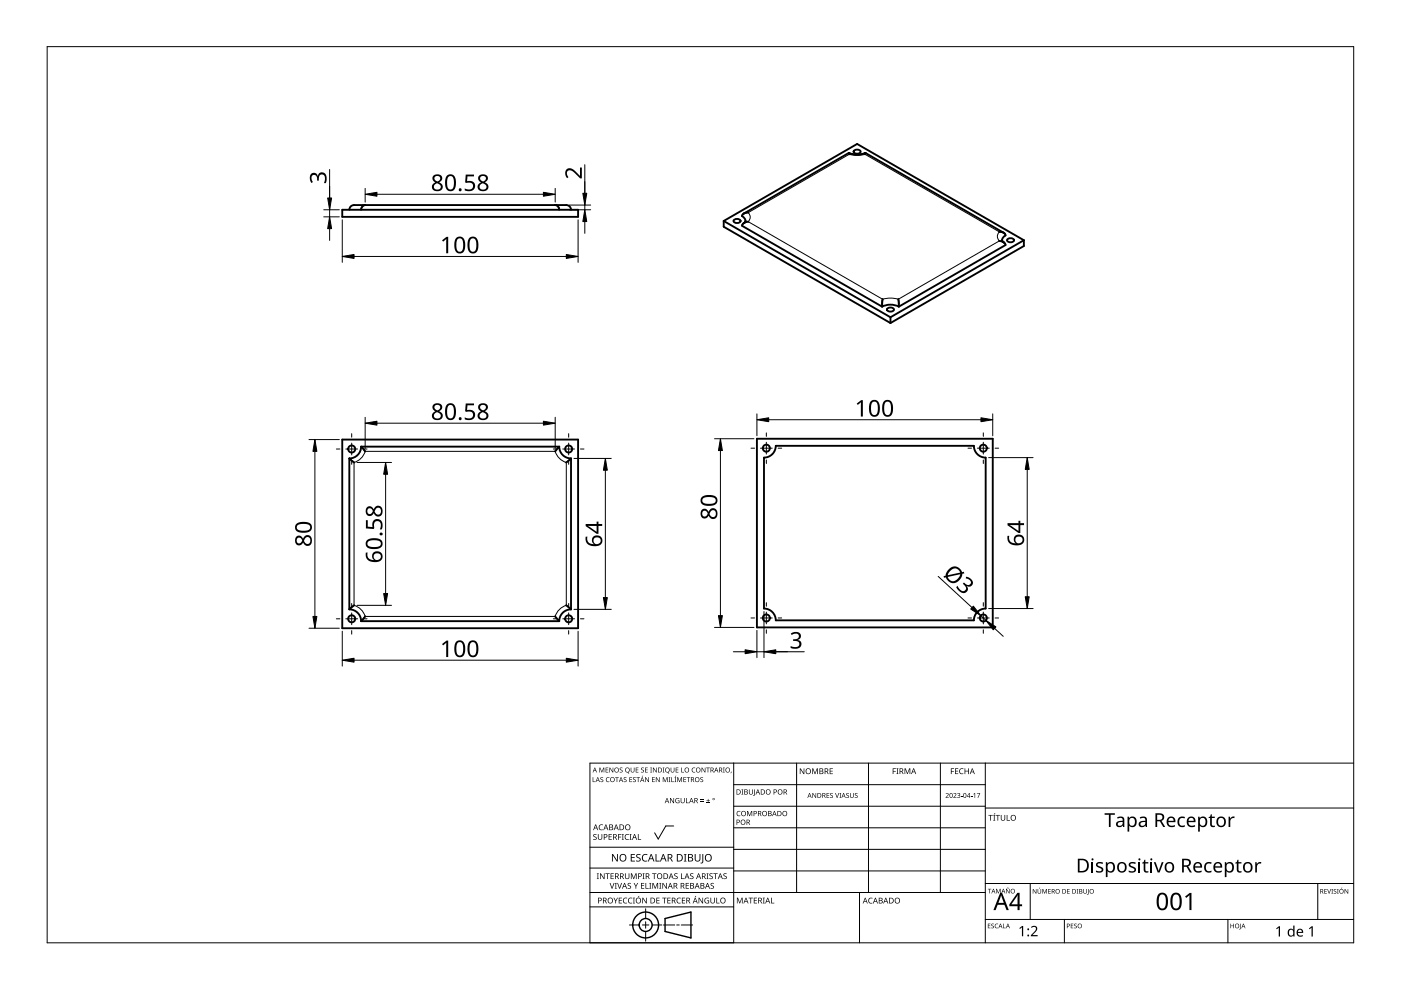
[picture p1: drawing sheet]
<svg xmlns="http://www.w3.org/2000/svg" width="297mm" height="210mm" viewBox="0 0 297 210" stroke-linecap="round" stroke-linejoin="round" font-family="sans-serif">
<g fill="none" stroke="#000" stroke-width=".4">
<path d="M180 32.4l-22.3 12.9M180 32.4l1.7 .4 1.8-.4M180 32.4h.1M180 32.4l.1 .3M180.1 32.7h.1M181 32l.7-.3a.54 .54 0 0 1 .7 .6l-.7 .3a.54 .54 0 0 1-.7-.6zM183.4 32.7h.1M183.5 32.5l-.1 .2M183.5 32.4h.1M183.5 32.4l29.3 16.9M72.6 44.5h50v1.5h-50zM74.1 44.5a1 1 0 0 1 1-1h45a1 1 0 0 1 1 1"/>
<path d="M77.4 43.5a1.01 1.01 0 0 0-.8 1M77.4 43.5h.1M117.7 43.5h.1M117.7 43.5a1.01 1.01 0 0 1 .9 1M153.4 46.9l28.3-16.4 35.4 20.4M153.4 46.9l35.4 20.4M153.4 46.9v1.2l35.4 20.4M155.6 46.7l.7-.3a.54 .54 0 0 1 .7 .6l-.7 .3a.54 .54 0 0 1-.7-.6zM157.7 45.3l-.4 .5a1.25 1.25 0 0 1 .8 1.1M157.8 47.2l-.5 .7 29.7 17.1M158.1 46.9h.1M158.1 46.9l-.3 .3"/>
<path d="M158.6 45.1h.1M158.6 45.1l-.9 .2M158.6 47l-.8 .2M158.6 47h.1M211.9 51.1h.1M211.9 51.1l.9 .3M211.9 49.2l.9 .1M211.9 49.2h.1M212.8 49.3l.4 .5a1.39 1.39 0 0 0-.7 1.2l.3 .4M212.8 51.4l.4 .6-22.6 13M213.6 50.8l.7-.3a.54 .54 0 0 1 .6 .6l-.6 .3a.54 .54 0 0 1-.7-.6zM217.1 50.9l-28.3 16.4"/>
<path d="M217.1 50.9v1.3l-28.3 16.3M187.1 63.5l-.1 1.5M187.1 63.4v.1M188.1 65.5l.7-.3a.54 .54 0 0 1 .7 .6l-.7 .3a.54 .54 0 0 1-.7-.6zM188.8 67.3v1.2M190.5 63.4v.1M190.5 63.5l.1 1.5M190.6 65a3.9 3.9 0 0 0-3.6 0M72.6 93.2h50v40h-50zM74.1 97.2l1 .9M74.1 97.2v32M75.1 98.1h.1"/>
<path d="M76.6 94.7h.1M76.6 94.7h42M76.6 94.7a2.5 2.5 0 0 1-2.5 2.5M76.6 94.7l.8 1M77.4 95.7h.1M117.7 95.7h.1M118.6 94.7l-.9 1M118.6 94.7a2.5 2.5 0 0 0 2.5 2.5M120.1 98.1h.1M121.1 97.2l-1 .9M121.1 97.2v32M160.5 93h50v40h-50z"/>
<path d="M162 97a2.5 2.5 0 0 0 2.5-2.5h42a2.5 2.5 0 0 0 2.5 2.5v32a2.5 2.5 0 0 0-2.5 2.5h-42a2.5 2.5 0 0 0-2.5-2.5zM74.1 129.2a2.5 2.5 0 0 1 2.5 2.5M75.1 128.3l-1 .9M75.1 128.3h.1M76.6 131.7h42M77.4 130.7l-.8 1M77.4 130.7h.1M117.7 130.7h.1M117.7 130.7l.9 1M119.8 131.2a.75 .75 0 0 0 1.1 .7 .75 .75 0 0 0 .2-1.2 .75 .75 0 0 0-1.2 .2l-.1 .3M120.1 128.3h.1M120.1 128.3l1 .9"/>
<path d="M121.1 129.2a2.5 2.5 0 0 0-2.5 2.5"/>
<circle cx="74.6" cy="95.2" r=".75"/>
<circle cx="120.6" cy="95.2" r=".75"/>
<circle cx="162.5" cy="95" r=".75"/>
<circle cx="208.5" cy="95" r=".75"/>
<circle cx="74.6" cy="131.2" r=".75"/>
<circle cx="162.5" cy="131" r=".75"/>
<circle cx="208.5" cy="131" r=".75"/>
</g>
<path d="M158.6 45.1l21.5-12.4a5.8 5.8 0 0 0 3.3 0l28.5 16.5a1.31 1.31 0 0 0 0 1.9l-21.4 12.3a5.8 5.8 0 0 0-3.4 0l-28.5-16.4a1.31 1.31 0 0 0 0-1.9zM75.1 98.1a3.5 3.5 0 0 0 2.3-2.4h40.3a3.5 3.5 0 0 0 2.4 2.4v30.2a3.5 3.5 0 0 0-2.4 2.4h-40.3a3.5 3.5 0 0 0-2.3-2.4z" fill="none" stroke="#000" stroke-width=".21"/>
<path d="M10 9.9h277v190h-277z" fill="none" stroke="#000" stroke-width=".21"/>
<g fill="none" stroke="#000" stroke-width=".21">
<path d="M125.1 179.6h30.5M142.8 175.1h-1.6l-1.6 2.8-.8-1.3M155.6 161.8v38.1h-30.5v-38.1h161.9M155.6 166.4h53.3M155.6 170.9h53.3M155.6 175.5h53.3M168.9 161.8v27.4M184.1 161.8v27.4M199.4 161.8v27.4M208.9 161.8v38.1M208.9 171.3h78.1M125.1 192.3h30.5"/>
<path d="M125.1 189.2h83.8M125.1 184h30.5M133.5 196.1h2M136.2 196.1h1.4M136.9 192.7v2M136.9 195.4v1.4M136.9 197.5v2M138.3 196.1h2M140.7 196.1h2.4M143.5 196.1h.5M144.4 196.1h2.4M155.6 180.1h53.3"/>
<path d="M155.6 184.7h53.3M182.2 189.2v10.7M208.9 194.9h78.1M208.9 187.3h78.1M218.4 187.3v7.6M225.7 194.9v5M260.3 194.9v5M279.4 187.3v7.6"/>
</g>
<g fill="#000">
<path d="M125.7 164.8h.1v.9h.4v.1h-.5zM125.8 177l.5-.2 .2 .1-.1 .1a.25 .25 0 0 0-.3-.1 .25 .25 0 0 0 0 .4 .4 .4 0 0 1 .4 .3 .4 .4 0 0 1-.2 .5 .4 .4 0 0 1-.5-.2 .27 .27 0 0 0 .5 .1 .27 .27 0 0 0-.1-.5l-.4-.2zM127.1 175l.4-.2 .4 .1-.1 .1a.49 .49 0 0 0-.7 .4 .49 .49 0 0 0 .7 .4 .57 .57 0 0 1-.8 0 .57 .57 0 0 1 0-.8zM127.1 162.7h.2l.3 .9 .3-.9h.2v1.1h-.1v-.9l-.5 .9-.3-.9v.9h-.1zM126.8 176.8h.1v.8a.32 .32 0 0 0 .3 .3 .32 .32 0 0 0 .3-.3v-.8h.2v.8a.47 .47 0 0 1-.5 .5 .47 .47 0 0 1-.4-.5zM127.3 164.9l.4-.1h.2v.1a.25 .25 0 0 0-.4 0 .25 .25 0 0 0-.1 .3 .25 .25 0 0 0 .4 .1 .32 .32 0 0 1 0 .5 .32 .32 0 0 1-.5-.1 .25 .25 0 0 0 .3 .1 .25 .25 0 0 0 .1-.4l-.4-.2zM128.6 164.9l.4-.1h.2v.1a.41 .41 0 0 0-.6 .4 .41 .41 0 0 0 .6 .4 .49 .49 0 0 1-.7-.1 .49 .49 0 0 1 .1-.7zM128.4 162.7h.6v.2h-.5v.3h.5v.1h-.5v.4h.5v.1h-.6zM129 176.8h.7v.2h-.5v.4h.5v.1h-.5v.4h.5v.2h-.7zM129.2 162.7h.2l.5 .9v-.9h.1v1.1h-.1l-.6-.9v.9h-.1zM130.4 164.8h.8v.1h-.3v.9h-.2v-.9h-.3zM131 176.8h.7v.2h-.5v.4h.5v.1h-.5v.6h-.2z"/>
<path d="M131.4 162.8l.4-.1 .2 .1v.1a.25 .25 0 0 0-.4-.1 .25 .25 0 0 0-.1 .4 .25 .25 0 0 0 .4 .1 .32 .32 0 0 1 0 .5 .32 .32 0 0 1-.5-.2 .25 .25 0 0 0 .3 .1 .25 .25 0 0 0 .1-.3l-.4-.3zM131.8 176.8h.5l-.2 .2v.9l.2 .2h-.5l.2-.2v-.9zM132.3 164.9l.3-.1h.2v.1a.25 .25 0 0 0-.3 0 .25 .25 0 0 0-.1 .3 .25 .25 0 0 0 .3 .1 .32 .32 0 0 1 0 .5 .32 .32 0 0 1-.5-.1 .25 .25 0 0 0 .4 .1 .25 .25 0 0 0 0-.4l-.3-.2zM132.6 177l.4-.2 .4 .1-.1 .1a.49 .49 0 0 0-.7 .5 .49 .49 0 0 0 .7 .4 .57 .57 0 0 1-.8 0 .57 .57 0 0 1 .1-.8zM133.5 176.8h.4l-.1 .2v.9l.1 .2h-.4l.1-.2v-.9zM133.4 164.8h.6v.1h-.4v.3h.4v.1h-.4v.4h.4v.1h-.6zM133.7 162.7h.2v.7a.27 .27 0 0 0 .2 .3 .27 .27 0 0 0 .3-.3v-.7h.1v.7a.4 .4 0 0 1-.4 .4 .4 .4 0 0 1-.4-.4zM134.2 164.9l.4-.1h.2v.1a.25 .25 0 0 0-.4 0 .25 .25 0 0 0 0 .3 .25 .25 0 0 0 .3 .1 .32 .32 0 0 1 0 .5 .32 .32 0 0 1-.5-.1 .25 .25 0 0 0 .3 .1 .25 .25 0 0 0 .1-.4l-.4-.2zM135.2 176.8h.2v1.1h.5v.2h-.7zM134.8 162.7h.6v.2h-.5v.3h.4v.1h-.4v.4h.5v.1h-.6zM134.9 164.8h.8v.1h-.3v.9h-.2v-.9h-.3zM136.2 164.5h.2l-.3 .2z"/>
<path d="M136 162.8l.3-.1 .2 .1v.1a.25 .25 0 0 0-.4-.1 .25 .25 0 0 0 0 .4 .25 .25 0 0 0 .3 .1 .32 .32 0 0 1 0 .5 .32 .32 0 0 1-.5-.2 .25 .25 0 0 0 .4 .1 .25 .25 0 0 0 0-.3l-.4-.3zM136.8 162.7h.5v.2h-.4v.3h.4v.1h-.4v.4h.4v.1h-.5zM136.8 164.8h.1l.6 .8v-.8h.1v1h-.2l-.5-.8v.8h-.1zM137.9 162.7h.3l-.1 .1v.9l.1 .1h-.3l.1-.1v-.9zM138.2 164.8h.6v.1h-.4v.3h.4v.1h-.4v.4h.4v.1h-.6zM138.4 162.7h.2l.5 .9v-.9h.1v1.1h-.1l-.6-.9 .1 .9h-.2zM139.1 164.8h.1l.6 .8-.1-.8h.2v1h-.2l-.5-.8v.8h-.1zM140.5 162.7h.4l-.1 .1v.9l.1 .1h-.4l.1-.1v-.9zM140.5 164.8h.2l.3 .8 .4-.8h.2v1h-.2v-.9l-.4 .9-.4-.9v.9h-.1zM141.8 164.8h.3l-.1 .1v.8l.1 .1h-.3l.1-.1v-.8zM142.3 164.8h.2v.9h.4v.1h-.6zM142.1 169.2h.1l.6 .9v-.9h.1v1.1h-.1l-.6-.9v.9h-.1z"/>
<path d="M142.2 162.7h.1v.7a.27 .27 0 0 0 .3 .3 .27 .27 0 0 0 .3-.3v-.7h.1v.7a.4 .4 0 0 1-.4 .4 .4 .4 0 0 1-.4-.4zM143.2 164.5h.2l-.3 .2zM143 164.8h.4l-.1 .1v.8l.1 .1h-.4l.1-.1v-.8zM143.3 169.3l.5-.1 .3 .1-.1 .1a.45 .45 0 0 0-.7 .3 .45 .45 0 0 0 .6 .5v-.4h-.2v-.1h.4v.6a.6 .6 0 0 1-.8-.2 .6 .6 0 0 1 0-.8zM143.3 162.7h.5v.2h-.4v.3h.4v.1h-.4v.4h.4v.1h-.5zM143.6 164.8h.2l.3 .8 .3-.8h.2v1h-.1v-.9l-.5 .9-.3-.9v.9h-.1zM144.4 162.7h.2v1h.4v.1h-.6zM144.3 169.2h.2v.7a.28 .28 0 0 0 .2 .3 .28 .28 0 0 0 .3-.3v-.7h.2v.7a.42 .42 0 0 1-.5 .4 .42 .42 0 0 1-.4-.4zM145.4 169.2h.2v1h.5v.1h-.7zM144.9 164.8h.6v.1h-.5v.3h.4v.1h-.4v.4h.5v.1h-.6zM145.6 164.8h.7v.1h-.3v.9h-.1v-.9h-.3zM146.8 162.9l.3-.2 .3 .1v.1a.41 .41 0 0 0-.6 .4 .41 .41 0 0 0 .6 .3 .49 .49 0 0 1-.7 0 .49 .49 0 0 1 .1-.7z"/>
<path d="M148.5 169.9h.7v.1h-.7zM148.5 169.5h.7v.2h-.7zM148.5 164.9l.4-.1h.2l-.1 .1a.25 .25 0 0 0-.3 0 .25 .25 0 0 0-.1 .3 .25 .25 0 0 0 .4 .1 .32 .32 0 0 1-.1 .5 .32 .32 0 0 1-.4-.1 .25 .25 0 0 0 .3 .1 .25 .25 0 0 0 .1-.4l-.4-.2zM148.7 162.7h.2l.5 .9v-.9h.2v1.1h-.2l-.5-.9v.9h-.2zM149.8 170.2h.7v.1h-.7zM149.7 162.7h.8v.2h-.3v.9h-.2v-.9h-.3zM150.1 169.4l.1 .3h.3l-.3 .1v.3l-.1-.3h-.3l.3-.1zM153.3 162.7h.4l-.2 .1v.9l.2 .1h-.4l.1-.1v-.9zM155 163.6h.1l-.2 .4zM156.3 172.1l.4-.2 .3 .1-.1 .1a.44 .44 0 0 0-.6 .4 .44 .44 0 0 0 .7 .4 .52 .52 0 0 1-.8-.1 .52 .52 0 0 1 .1-.7zM157.2 167.4h.4l-.1 .1v.9l.1 .1h-.4l.1-.1v-.9zM158.4 171.9h.2l.3 .9 .4-.9h.2v1.1h-.2l.1-.9-.5 .9-.4-.9v.9h-.1z"/>
<path d="M158.8 167.4h.1v.7a.28 .28 0 0 0 .3 .3 .28 .28 0 0 0 .3-.3v-.7h.1v.7a.42 .42 0 0 1-.4 .4 .42 .42 0 0 1-.4-.4zM159.9 167.4h.1v1.1l-.3 .3-.1-.2 .3-.1zM169.6 162.9h.2l.6 1v-1h.1v1.2h-.1l-.7-1v1h-.1zM172.2 162.9h.2l.4 1 .4-1h.2v1.2h-.1v-1l-.4 1h-.2l-.4-1v1h-.1zM172.2 168.1h.2l.5 .9v-.9h.1v1.1h-.1l-.6-.9 .1 .9h-.2zM175.2 168.1h.6v.2h-.4v.3h.4v.1h-.4v.4h.4v.1h-.6zM175.9 162.9h.7v.1h-.5v.4h.4v.2h-.4v.4h.5v.1h-.7zM176 168.2l.4-.1 .2 .1v.1a.25 .25 0 0 0-.4-.1 .25 .25 0 0 0-.1 .4 .25 .25 0 0 0 .4 .1 .32 .32 0 0 1 0 .5 .32 .32 0 0 1-.5-.2 .25 .25 0 0 0 .3 .1 .25 .25 0 0 0 .1-.3l-.4-.3zM177.1 168.1h.1l.3 .9 .3-.9h.1l-.3 1.1h-.2zM178 168.1h.3l-.1 .1 .1 1h-.3l.1-.1zM179.5 168.2l.3-.1 .2 .1v.1a.25 .25 0 0 0-.4-.1 .25 .25 0 0 0 0 .4 .25 .25 0 0 0 .3 .1 .32 .32 0 0 1 0 .5 .32 .32 0 0 1-.5-.2 .25 .25 0 0 0 .3 .1 .25 .25 0 0 0 .1-.3l-.4-.3zM180.2 168.1h.2v.7a.26 .26 0 0 0 .2 .3 .26 .26 0 0 0 .3-.3v-.7h.1v.7a.39 .39 0 0 1-.4 .4 .39 .39 0 0 1-.4-.4z"/>
<path d="M181.3 168.2l.3-.1 .2 .1v.1a.25 .25 0 0 0-.3-.1 .25 .25 0 0 0-.1 .4 .25 .25 0 0 0 .3 .1 .32 .32 0 0 1 0 .5 .32 .32 0 0 1-.5-.2 .25 .25 0 0 0 .4 .1 .25 .25 0 0 0 0-.3l-.3-.3zM189.3 162.9h.6v.1h-.5v.5h.5v.1h-.5v.5h-.1zM190.1 162.9h.4l-.1 .1v1l.1 .1h-.4l.1-.1v-1zM191.8 162.9h.2l.4 1 .4-1h.2v1.2h-.2l.1-1-.5 1h-.1l-.4-1.1v1.1h-.1zM200.5 168.3a.37 .37 0 0 1 .6 0 .37 .37 0 0 1-.2 .5l-.3 .3h.6v.1h-.7l.3-.4a.27 .27 0 0 0 .2-.4 .27 .27 0 0 0-.4-.1zM201.6 162.9h.7v.1h-.5v.5h.4v.1h-.4v.5h-.2zM202.1 168.3a.37 .37 0 0 1 .6 0 .37 .37 0 0 1-.2 .5l-.2 .3h.5v.1h-.7l.3-.4a.27 .27 0 0 0 .3-.4 .27 .27 0 0 0-.5-.1zM202.5 162.9h.7v.1h-.6v.4h.5v.2h-.5v.4h.6v.1h-.7zM202.9 168.2a.32 .32 0 0 1 .5-.1 .32 .32 0 0 1 0 .5 .33 .33 0 0 1 .1 .6 .33 .33 0 0 1-.6-.2 .26 .26 0 0 0 .4 .1 .26 .26 0 0 0 .1-.4l-.3-.1a.23 .23 0 0 0 .3-.1 .23 .23 0 0 0-.1-.3 .23 .23 0 0 0-.3 .1zM203.7 168.7h.4v.1h-.4zM203.5 163.1l.5-.2 .3 .1-.1 .1a.49 .49 0 0 0-.7 .4 .49 .49 0 0 0 .7 .5 .57 .57 0 0 1-.8-.1 .57 .57 0 0 1 .1-.8zM204.5 162.9h.2v.5h.6v-.5h.1v1.2h-.1v-.5h-.6v.5h-.2z"/>
<path d="M205.8 168.7h.4v.1h-.4zM206.4 168.4l.3-.3v1.1h-.1v-.9zM207.1 168.1h.7l-.4 1.1h-.1l.4-.9h-.6zM209.6 172.8h.9v.1h-.4v1.1h-.1v-1.1h-.4zM210.9 172.4h.1l-.3 .3zM210.6 172.8h.4l-.1 .1v1l.1 .1h-.4l.1-.1v-1zM211.1 172.8h.9v.1h-.4v1.1h-.1v-1.1h-.4zM212.2 172.8h.1v.8a.32 .32 0 0 0 .4 .3 .32 .32 0 0 0 .3-.3v-.8h.1v.8a.47 .47 0 0 1-.4 .4 .47 .47 0 0 1-.5-.4zM213.4 172.8h.2v1.1h.5v.1h-.7zM234.2 172.4h2.2v.4h-.9v2.5h-.4v-2.5h-.9zM249.9 173.4l.5-.3 .8 .1-.1 .3h-.1a.79 .79 0 0 0-1 .9 .79 .79 0 0 0 1.2 .5v.4a1.14 1.14 0 0 1-1.5-.4 1.14 1.14 0 0 1 .2-1.5zM256.7 172.7h.2v.5h.7v.2h-.7v1.3l.2 .4 .5-.1v.3a.67 .67 0 0 1-1-.6v-1.3h-.3v-.1l.3-.2z"/>
<path d="M260.5 173.2h.3v.4l.4-.4 .6-.1-.1 .4h-.5l-.3 .3-.1 1.5h-.3zM126.5 185.2h.5l-.2 .1v1l.2 .1h-.5l.2-.1v-1zM127.2 185.2h.2l.6 1v-1h.2v1.2h-.2l-.7-1 .1 1h-.2zM128.4 185.2h.9v.1h-.4v1.1h-.2v-1.1h-.3zM129.3 187.2h.1l.4 1.1 .3-1.1h.2l-.5 1.2h-.1zM129.5 185.2h.6v.1h-.5v.4h.5v.1h-.5v.4h.5v.2h-.6zM130.1 190.3h.1l.3 .6 .4-.6h.1l-.4 .8v.4h-.1v-.4zM130.3 187.2h.5l-.2 .1v1l.2 .1h-.5l.2-.1v-1zM130.9 187.2h.1l.4 1.1 .3-1.1h.2l-.5 1.2h-.1zM129.7 181.1h.3l.8 1.3v-1.3h.2v1.6h-.2l-.9-1.4v1.4h-.2zM131.2 190.3h.7v.2h-.6v.3h.5v.2h-.5v.4h.6v.1h-.7zM132.2 190.5l.5-.2 .3 .1-.1 .1a.49 .49 0 0 0-.7 .5 .49 .49 0 0 0 .7 .4 .57 .57 0 0 1-.8-.1 .57 .57 0 0 1 .1-.8z"/>
<path d="M132.5 185.2h.2v.8a.32 .32 0 0 0 .3 .3 .32 .32 0 0 0 .3-.3v-.8h.1v.8a.47 .47 0 0 1-.4 .4 .47 .47 0 0 1-.5-.5zM133.3 190.5l.4-.2 .4 .1-.1 .1a.49 .49 0 0 0-.7 .5 .49 .49 0 0 0 .7 .4 .57 .57 0 0 1-.8-.1 .57 .57 0 0 1 .1-.8zM133.1 187.3l.4-.1 .3 .1-.1 .1a.25 .25 0 0 0-.3-.1 .25 .25 0 0 0-.1 .4 .4 .4 0 0 1 .5 .3 .4 .4 0 0 1-.3 .5 .4 .4 0 0 1-.5-.3l.1 .1a.27 .27 0 0 0 .5 0 .27 .27 0 0 0-.1-.4l-.4-.2zM133.8 185.2h.2l.4 1 .3-1h.3v1.2h-.2v-1.1l-.4 1.1h-.1l-.4-1.1v1.1h-.1zM133.7 181.1h.9v.2h-.7v.4h.7v.2h-.7v.6h.7v.2h-.9zM134.2 190.3h.4l-.1 .2v.9l.1 .1h-.4l.1-.1v-.9zM134.3 187.2h.2l.3 .6 .3-.6h.2l-.4 .8v.4h-.2v-.4zM135.4 190h.2l-.4 .2zM135 181.2l.3-.1h.5l-.1 .2a.33 .33 0 0 0-.6 .1 .33 .33 0 0 0 .4 .4 .49 .49 0 0 1 .3 .7 .49 .49 0 0 1-.8 .2l-.1-.1v-.2l.2 .1a.35 .35 0 0 0 .6-.2 .35 .35 0 0 0-.5-.4l-.3-.3zM135.9 187.2h.7v.1h-.5v.4h.5v.2h-.5v.4h.5v.1h-.7zM136.2 185.2h.5l-.2 .1v1l.2 .1h-.5l.2-.1v-1zM136.3 181.3l.6-.2h.4l-.1 .2a.63 .63 0 0 0-.9 .6 .63 .63 0 0 0 .9 .5v.2a.83 .83 0 0 1-1-.3 .83 .83 0 0 1 .1-1z"/>
<path d="M136.9 187.2h.1v1.1h.5v.1h-.6zM136.2 190.3h.2l.6 1v-1h.1v1.2h-.1l-.7-1v1h-.1zM137.6 187.2h.5l-.2 .1v1l.2 .1h-.5l.2-.1v-1zM138.3 185.2h.9v.1h-.4v1.1h-.2v-1.1h-.3zM138.3 187.2h.2l.4 1 .4-1h.2v1.2h-.1v-1l-.4 1h-.1l-.4-1v1h-.2zM139 181.1h.2v1.4h.7v.2h-.9zM139.2 190.3h.6v.2h-.5v.3h.5v.2h-.5v.4h.5v.1h-.6zM139.8 187.2h.4l-.1 .1v1l.1 .1h-.4l.1-.1v-1zM140.4 190.3h.9v.2h-.4v1h-.1v-1h-.4zM140.4 187.2h.2l.7 1v-1h.1v1.2h-.2l-.6-1v1h-.2zM141.5 190.3h.7v.2h-.6v.3h.5v.2h-.5v.4h.6v.1h-.7zM143.1 185.2h.4h.2l-.1 .1a.25 .25 0 0 0-.4-.1 .25 .25 0 0 0 0 .4 .4 .4 0 0 1 .5 .3 .4 .4 0 0 1-.3 .5 .4 .4 0 0 1-.5-.2h.1a.31 .31 0 0 0 .4 .1 .31 .31 0 0 0 .1-.4 .31 .31 0 0 0-.4-.1l-.1-.3z"/>
<path d="M143.6 190.5l.4-.2 .4 .1-.1 .1a.49 .49 0 0 0-.7 .5 .49 .49 0 0 0 .7 .4 .57 .57 0 0 1-.8-.1 .57 .57 0 0 1 0-.8zM144.4 185.2h.1v1h.6v.2h-.7zM144.6 190.3h.7v.2h-.6v.3h.5v.2h-.5v.4h.6v.1h-.7zM145 181.1h.6l-.2 .1v1.3l.2 .2h-.6l.2-.2v-1.3zM145.4 187.2h.7v.1h-.6v.4h.5v.2h-.5v.4h.6v.1h-.7zM146.4 185.3l.4-.1h.2v.1a.25 .25 0 0 0-.4-.1 .25 .25 0 0 0 0 .4 .4 .4 0 0 1 .4 .3 .4 .4 0 0 1-.2 .5 .4 .4 0 0 1-.5-.2h.1a.27 .27 0 0 0 .4 .1 .27 .27 0 0 0-.1-.4l-.4-.3zM147.5 190h.1l-.3 .2zM147.3 181.1h.2v1a.41 .41 0 0 0 .4 .4 .41 .41 0 0 0 .4-.4v-1h.2v1a.61 .61 0 0 1-.6 .6 .61 .61 0 0 1-.6-.6zM148.9 181.1h.2l-.1 1.8a.27 .27 0 0 1-.2 .2 .27 .27 0 0 1-.3-.2l.4-.1zM148.1 190.3h.2l.6 1v-1h.2v1.2h-.2l-.7-1v1h-.1zM149.5 190.5l.6-.2 .2 .1v.1a.5 .5 0 0 0-.8 .4 .5 .5 0 0 0 .7 .5v-.4h-.3v-.1h.4v.6a.66 .66 0 0 1-.8-.1 .66 .66 0 0 1 0-.9zM149.8 185.2h.4l-.1 .1v1l.1 .1h-.4l.1-.1v-1z"/>
<path d="M150.5 185.3l.4-.1h.2v.1a.25 .25 0 0 0-.4-.1 .25 .25 0 0 0 0 .4 .4 .4 0 0 1 .4 .3 .4 .4 0 0 1-.2 .5 .4 .4 0 0 1-.5-.2h.1a.27 .27 0 0 0 .4 .1 .27 .27 0 0 0-.1-.4l-.4-.3zM150.7 187.3l.4-.1 .3 .1-.1 .1a.25 .25 0 0 0-.4-.1 .25 .25 0 0 0 0 .4 .4 .4 0 0 1 .5 .3 .4 .4 0 0 1-.3 .5 .4 .4 0 0 1-.5-.3l.1 .1a.27 .27 0 0 0 .4 0 .27 .27 0 0 0 0-.4l-.4-.2zM150.6 190.3h.2v.8a.32 .32 0 0 0 .3 .3 .32 .32 0 0 0 .3-.3v-.8h.2v.8a.47 .47 0 0 1-.5 .5 .47 .47 0 0 1-.5-.5zM151.2 185.2h1v.1h-.4v1.1h-.2v-1.1h-.4zM151.9 190.3h.1v1.1h.6v.1h-.7zM153.4 185.3l.4-.1h.3l-.1 .1a.25 .25 0 0 0-.3-.1 .25 .25 0 0 0-.1 .4 .4 .4 0 0 1 .5 .3 .4 .4 0 0 1-.3 .5 .4 .4 0 0 1-.5-.2h.1a.27 .27 0 0 0 .5 .1 .27 .27 0 0 0-.1-.4l-.4-.3zM156.2 190.3h.3l.3 1 .4-1h.3v1.2h-.2v-1l-.4 1h-.1l-.4-1v1h-.2zM158.7 190.3h.9v.2h-.3v1h-.2v-1h-.4zM159.8 190.3h.7v.2h-.5v.3h.5v.2h-.5v.4h.5v.1h-.7zM161.7 190.3h.5l-.2 .2v.9l.2 .1h-.5l.2-.1v-.9zM163.5 190.3h.1v1.1h.6v.1h-.7zM184.2 190.5l.5-.2 .3 .1v.1a.49 .49 0 0 0-.8 .5 .49 .49 0 0 0 .8 .4 .57 .57 0 0 1-.8 0 .57 .57 0 0 1 0-.8z"/>
<path d="M209.4 188.5h.8l-.3 .1v.8h-.2v-.8zM209.4 195.8h.6l-.4 .1v.3h.4l-.4 .2v.3l.4 .1h-.6zM210.2 195.9l.3-.1 .2 .2a.24 .24 0 0 0-.3-.1 .24 .24 0 0 0-.1 .3 .24 .24 0 0 0 .3 .1 .31 .31 0 0 1 0 .5 .31 .31 0 0 1-.5-.1 .23 .23 0 0 0 .4 .1 .23 .23 0 0 0 0-.4l-.3-.2zM211 196l.4-.2 .2 .1v.1a.39 .39 0 0 0-.6 .3 .39 .39 0 0 0 .6 .4 .46 .46 0 0 1-.7-.1 .46 .46 0 0 1 .1-.6zM211.2 188.5h.2l.3 .8 .3-.8h.2v.9h-.2v-.8l-.4 .8-.3-.8v.8h-.1zM212.7 195.8h.1v.9l.4 .1h-.5zM213.5 188.3l.4-.1-.1 .2h-.4zM213.3 188.5h.1l.6 .8v-.8h.1v.9h-.2l-.5-.8v.8h-.1zM216.1 196.8l.6-.5h.2v2.2h-.2v-1.9l-.4 .4zM219 188.5h.1l.5 .8v-.8h.1v1h-.1l-.5-.8v.8h-.1zM218.6 196.5a.76 .76 0 0 1 1.2 0 .76 .76 0 0 1-.3 1.2l-.6 .6h1.1v.2h-1.4v-.2l.7-.8a.52 .52 0 0 0 .3-.8 .52 .52 0 0 0-.9 0zM220.4 188.2h.1l-.2 .2z"/>
<path d="M220 188.5h.1v.6a.25 .25 0 0 0 .3 .3 .25 .25 0 0 0 .2-.3v-.6h.1v.6a.37 .37 0 0 1-.3 .4 .37 .37 0 0 1-.4-.4zM221 188.5h.2l.3 .8 .3-.8h.2v1h-.2l.1-.9-.5 .9-.3-.9v.9h-.1zM222.2 188.5h.6l-.4 .1v.3h.4l-.4 .1v.4l.4 .1h-.6zM226.2 188.5h.6l-.4 .1v.3h.4l-.4 .1v.4l.4 .1h-.6zM227 195.8h.6l-.5 .1v.3h.4l-.4 .2v.3l.5 .1h-.6zM227.8 195.9l.3-.1 .2 .2a.24 .24 0 0 0-.4-.1 .24 .24 0 0 0 0 .3 .24 .24 0 0 0 .3 .1 .31 .31 0 0 1 0 .5 .31 .31 0 0 1-.5-.1 .23 .23 0 0 0 .4 .1 .23 .23 0 0 0 0-.4l-.3-.2zM228.3 188.5h.3l-.1 .1 .1 .9h-.3l.1-.1zM229.7 188.5h.1v.6a.25 .25 0 0 0 .3 .3 .25 .25 0 0 0 .2-.3v-.6h.1v.6a.37 .37 0 0 1-.3 .4 .37 .37 0 0 1-.4-.4zM230.7 188.5h.1v1l-.3 .2v-.1l.2-.1zM232.5 183a1.29 1.29 0 0 1 1.4-.1l-.1 .3-.5-.1a.35 .35 0 0 0-.6 .1 .35 .35 0 0 0 .4 .5h.2a.66 .66 0 0 1 .6 .8 .66 .66 0 0 1-.8 .5l-.7-.1v-.3l.7 .1 .4-.2v-.3l-.6-.3a.58 .58 0 0 1-.4-.9zM239.4 183a1.29 1.29 0 0 1 1.4-.1l-.1 .3-.5-.1a.35 .35 0 0 0-.5 .1 .35 .35 0 0 0 .3 .5h.2a.66 .66 0 0 1 .7 .8 .66 .66 0 0 1-.9 .5l-.7-.1v-.3l.7 .1 .5-.2v-.3l-.7-.3a.58 .58 0 0 1-.4-.9zM242.6 182.3h.2v.5h.7v.3h-.7v1.2l.2 .4h.5v.3a.67 .67 0 0 1-1-.7v-1.2h-.3v-.2l.3-.1z"/>
<path d="M244.6 182.8h.4l.7 1.9 .6-1.9h.4l-.8 2.2h-.4zM251.3 190.1l.9-.8h.4v3.7h-.4v-3.2l-.7 .6zM255.6 183l.6-.2 .7 .1-.1 .3-.1-.1a.79 .79 0 0 0-1 .9 .79 .79 0 0 0 1.2 .6v.3a1.14 1.14 0 0 1-1.5-.3 1.14 1.14 0 0 1 .2-1.5zM260.9 195.8h.1v.4h.5v-.4h.1v1h-.1v-.4h-.5v.4h-.1zM262.9 195.8h.2v1.1l-.3 .2-.1-.2 .2-.1zM262.4 182.3h.2v.5h.6v.3h-.6v1.2l.2 .4h.4v.3a.67 .67 0 0 1-1-.7v-1.2h-.3v-.2l.3-.1zM266.1 182.8h.3l.1 .4 .4-.4h.5v.3h-.5l-.3 .3-.1 1.6h-.4zM270.6 196.8l.6-.4h.2v2.2h-.3v-1.9l-.4 .3zM277.5 196.8l.6-.4h.2v2.2h-.2v-1.9l-.4 .3zM280.8 188.5h.5l-.4 .1v.3h.4l-.4 .1v.4l.4 .1h-.5zM281.4 188.5h.1l.3 .8 .3-.8h.1l-.3 1h-.2zM282.3 188.5h.3l-.1 .1 .1 .9h-.3l.1-.1z"/>
<path d="M282.8 188.6l.3-.1 .2 .1a.24 .24 0 0 0-.3 0 .24 .24 0 0 0-.1 .3 .24 .24 0 0 0 .3 .1 .31 .31 0 0 1 0 .5 .31 .31 0 0 1-.5-.2 .23 .23 0 0 0 .4 .1 .23 .23 0 0 0 0-.3l-.3-.2zM283.5 188.5h.3l-.1 .1 .1 .9h-.3l.1-.1zM284.4 188.2h.2l-.3 .2zM285.1 188.5h.1l.5 .8v-.8h.1v1h-.1l-.5-.8v.8h-.1z"/>
<path d="M126.1 162.7l.5 1.1-.3-.3h-.4l-.3 .3zM126.1 162.9l-.2 .4h.4z"/>
<path d="M126.2 174.8h.2l.4 1.2h-.1l-.2-.4h-.5l-.1 .4h-.2zM126.3 175l-.2 .5h.4z"/>
<path d="M126.7 164.8l.5 1-.3-.3h-.4l-.2 .3zM126.7 164.9l-.1 .5h.3z"/>
<path d="M128 176.8h.3a.41 .41 0 0 1 .5 .5 .41 .41 0 0 1-.6 .3v.5h-.2zM128.2 177v.5a.29 .29 0 0 0 .4-.3 .29 .29 0 0 0-.4-.2z"/>
<path d="M128.4 174.8h.1l.5 1.2h-.2l-.1-.4h-.5l-.1 .4h-.2zM128.5 175l-.2 .5h.3z"/>
<path d="M129.2 174.8h.3a.31 .31 0 0 1 .5 .2 .31 .31 0 0 1-.3 .4 .33 .33 0 0 1 .3 .4 .33 .33 0 0 1-.4 .2h-.4zM129.3 175.4v.5h.3a.23 .23 0 0 0 .2-.2 .23 .23 0 0 0-.2-.3zM129.3 174.9v.4h.2a.21 .21 0 0 0 .3-.2 .21 .21 0 0 0-.3-.2z"/>
<path d="M130 176.8h.3a.35 .35 0 0 1 .5 .3 .35 .35 0 0 1-.3 .4l.4 .6h-.2l-.3-.5h-.3v.5h-.1zM130.1 177v.4h.2a.23 .23 0 0 0 .3-.2 .23 .23 0 0 0-.3-.2z"/>
<path d="M129.3 165.3a.52 .52 0 0 1 1 0 .52 .52 0 0 1-1 0zM129.5 165.3a.4 .4 0 0 0 .8 0 .4 .4 0 0 0-.8 0z"/>
<path d="M130.6 174.8h.1l.5 1.2h-.2l-.1-.4h-.5l-.1 .4h-.2zM130.6 175l-.1 .5h.3z"/>
<path d="M130.2 163.3a.52 .52 0 0 1 1 0 .52 .52 0 0 1-1 0zM130.4 163.3a.4 .4 0 0 0 .8 0 .4 .4 0 0 0-.8 0z"/>
<path d="M131.6 164.8l.5 1-.2-.3h-.4l-.3 .3zM131.7 164.9l-.2 .5h.3z"/>
<path d="M131.4 174.8h.3a.61 .61 0 0 1 .6 .6 .61 .61 0 0 1-.6 .6h-.3zM131.5 174.9v1h.2a.48 .48 0 0 0 .5-.5 .48 .48 0 0 0-.5-.5z"/>
<path d="M132.7 162.9l.2-.2a.54 .54 0 0 1 .6 .4 .54 .54 0 0 1-.3 .7l.2 .2-.3-.2a.54 .54 0 0 1-.5-.3 .54 .54 0 0 1 .1-.6zM132.7 163.3a.38 .38 0 0 0 .7 0 .38 .38 0 0 0-.7 0z"/>
<path d="M132.4 175.4a.65 .65 0 0 1 1.3 0 .65 .65 0 0 1-1.3 0zM132.7 175.4a.45 .45 0 0 0 .9 0 .45 .45 0 0 0-.9 0z"/>
<path d="M134.5 176.8h.1l.5 1.3h-.2l-.1-.4h-.5l-.2 .4h-.1zM134.5 177l-.2 .5h.4z"/>
<path d="M136.1 164.8l.5 1-.2-.3h-.4l-.3 .3zM136.2 164.9l-.2 .5h.3z"/>
<path d="M139.5 162.7h.3a.52 .52 0 0 1 .6 .6 .52 .52 0 0 1-.6 .5h-.3zM139.7 162.9v.8l.3-.1 .2-.2v-.4z"/>
<path d="M141.4 169.2h.1l.4 1.1h-.1l-.2-.3h-.4l-.1 .3h-.2zM141.4 169.3l-.2 .5h.4z"/>
<path d="M141.1 162.9l.2-.2a.54 .54 0 0 1 .7 .4 .54 .54 0 0 1-.3 .7l.2 .2-.4-.2a.54 .54 0 0 1-.5-.3 .54 .54 0 0 1 .1-.6zM141.2 163.3a.38 .38 0 0 0 .7 0 .38 .38 0 0 0-.7 0z"/>
<path d="M145.1 163.3a.52 .52 0 0 1 1 0 .52 .52 0 0 1-1 0zM145.3 163.3a.38 .38 0 0 0 .7 0 .38 .38 0 0 0-.7 0z"/>
<path d="M146.5 164.8h.3a.3 .3 0 0 1 .3 .2 .3 .3 0 0 1-.2 .4l.3 .4h-.1l-.3-.4h-.2v.4h-.1zM146.6 164.9v.4h.2a.2 .2 0 0 0 .2-.2 .2 .2 0 0 0-.2-.2z"/>
<path d="M146.5 169.2h.2l.4 1.1h-.2l-.1-.3h-.4l-.2 .3h-.1zM146.6 169.3l-.2 .5h.4z"/>
<path d="M147.2 169.2h.3a.31 .31 0 0 1 .4 .2 .31 .31 0 0 1-.2 .4l.3 .5h-.2l-.2-.5h-.2v.5h-.2zM147.4 169.3v.4h.1a.21 .21 0 0 0 .3-.2 .21 .21 0 0 0-.3-.2z"/>
<path d="M147.3 165.3a.52 .52 0 0 1 1 0 .52 .52 0 0 1-1 0zM147.5 165.3a.38 .38 0 0 0 .7 0 .38 .38 0 0 0-.7 0z"/>
<path d="M147.5 163.3a.52 .52 0 0 1 1 0 .52 .52 0 0 1-1 0zM147.7 163.3a.4 .4 0 0 0 .8 0 .4 .4 0 0 0-.8 0z"/>
<path d="M150.6 162.7h.3a.3 .3 0 0 1 .4 .2 .3 .3 0 0 1-.2 .4l.3 .5h-.2l-.2-.4h-.2v.4h-.2zM150.8 162.9v.3h.1a.2 .2 0 0 0 .3-.2 .2 .2 0 0 0-.3-.1z"/>
<path d="M151.1 169.4a.24 .24 0 0 1 .4 0 .24 .24 0 0 1-.4 0zM151.2 169.4a.14 .14 0 0 0 .2 0 .14 .14 0 0 0-.2 0z"/>
<path d="M151.8 162.7l.5 1.1-.2-.3h-.4l-.3 .3zM151.9 162.9l-.2 .4h.3z"/>
<path d="M152.5 162.7h.3a.3 .3 0 0 1 .3 .2 .3 .3 0 0 1-.2 .4l.3 .5h-.1l-.3-.4h-.2v.4h-.1zM152.6 162.9v.3h.2a.2 .2 0 0 0 .2-.2 .2 .2 0 0 0-.3-.1z"/>
<path d="M153.7 163.3a.55 .55 0 0 1 1.1 0 .55 .55 0 0 1-1.1 0zM153.9 163.3a.4 .4 0 0 0 .8 0 .4 .4 0 0 0-.8 0z"/>
<path d="M156.2 173.8h.3a.37 .37 0 0 1 .4 .4 .37 .37 0 0 1-.6 .3v.4h-.1zM156.3 173.9v.4a.27 .27 0 0 0 .4-.2 .27 .27 0 0 0-.4-.2z"/>
<path d="M156.2 167.4h.3a.55 .55 0 0 1 .5 .5 .55 .55 0 0 1-.5 .6h-.3zM156.3 167.5v.8h.4l.2-.2v-.4z"/>
<path d="M157.8 167.4h.3a.28 .28 0 0 1 .4 .1 .28 .28 0 0 1-.2 .4 .29 .29 0 0 1 .3 .4 .29 .29 0 0 1-.4 .2h-.4zM157.9 168v.4h.3a.21 .21 0 0 0 .2-.3 .21 .21 0 0 0-.3-.1zM157.9 167.5v.3h.2a.19 .19 0 0 0 .3-.2 .19 .19 0 0 0-.3-.1z"/>
<path d="M157 174.3a.55 .55 0 0 1 1 0 .55 .55 0 0 1-1 0zM157.2 174.3a.4 .4 0 0 0 .8 0 .4 .4 0 0 0-.8 0z"/>
<path d="M157.1 172.5a.55 .55 0 0 1 1 0 .55 .55 0 0 1-1 0zM157.3 172.5a.4 .4 0 0 0 .8 0 .4 .4 0 0 0-.8 0z"/>
<path d="M158.3 173.8h.3a.31 .31 0 0 1 .4 .2 .31 .31 0 0 1-.2 .4l.3 .5h-.2l-.3-.5h-.2v.5h-.1zM158.4 173.9v.4h.2a.21 .21 0 0 0 .2-.2 .21 .21 0 0 0-.2-.2z"/>
<path d="M159.8 171.9h.3a.36 .36 0 0 1 .4 .5 .36 .36 0 0 1-.6 .2v.4h-.1zM159.9 172.1v.4a.27 .27 0 0 0 .4-.2 .27 .27 0 0 0-.4-.2z"/>
<path d="M160.7 171.9h.3a.31 .31 0 0 1 .4 .3 .31 .31 0 0 1-.2 .3l.3 .5h-.2l-.2-.4h-.3v.4h-.1zM160.8 172.1v.4h.2a.21 .21 0 0 0 .3-.2 .21 .21 0 0 0-.3-.2z"/>
<path d="M160.6 167.4h.1l.5 1.1h-.2l-.1-.4h-.4l-.2 .4h-.1zM160.7 167.5l-.2 .5h.3z"/>
<path d="M161.3 167.4h.3a.55 .55 0 0 1 .6 .5 .55 .55 0 0 1-.6 .6h-.3zM161.4 167.5v.8h.4l.2-.2v-.4z"/>
<path d="M161.5 172.5a.55 .55 0 0 1 1.1 0 .55 .55 0 0 1-1.1 0zM161.7 172.5a.45 .45 0 0 0 .9 0 .45 .45 0 0 0-.9 0z"/>
<path d="M162.9 171.9h.3a.28 .28 0 0 1 .4 .2 .28 .28 0 0 1-.2 .4 .29 .29 0 0 1 .2 .3 .29 .29 0 0 1-.4 .2h-.3zM163 172.5v.4h.2a.21 .21 0 0 0 .3-.2 .21 .21 0 0 0-.3-.2zM163 172.1v.3h.2a.19 .19 0 0 0 .2-.2 .19 .19 0 0 0-.2-.1z"/>
<path d="M162.3 167.9a.55 .55 0 0 1 1.1 0 .55 .55 0 0 1-1.1 0zM162.5 167.9a.4 .4 0 0 0 .8 0 .4 .4 0 0 0-.8 0z"/>
<path d="M164.1 171.9h.1l.5 1.1h-.2l-.1-.3h-.4l-.2 .3h-.1zM164.2 172.1l-.2 .5h.4z"/>
<path d="M164 167.4h.3a.37 .37 0 0 1 .4 .4 .37 .37 0 0 1-.5 .2v.5h-.2zM164.2 167.5v.4a.27 .27 0 0 0 .4-.2 .27 .27 0 0 0-.4-.2z"/>
<path d="M164.8 171.9h.4a.55 .55 0 0 1 .5 .6 .55 .55 0 0 1-.6 .5h-.3zM165 172.1v.8h.3l.2-.3v-.3z"/>
<path d="M164.8 167.9a.55 .55 0 0 1 1.1 0 .55 .55 0 0 1-1.1 0zM165 167.9a.4 .4 0 0 0 .8 0 .4 .4 0 0 0-.8 0z"/>
<path d="M166.1 167.4h.3a.31 .31 0 0 1 .4 .2 .31 .31 0 0 1-.2 .4l.3 .5h-.1l-.3-.5h-.2v.5h-.2zM166.3 167.5v.4h.1a.21 .21 0 0 0 .3-.2 .21 .21 0 0 0-.3-.2z"/>
<path d="M165.8 172.5a.55 .55 0 0 1 1.1 0 .55 .55 0 0 1-1.1 0zM166 172.5a.4 .4 0 0 0 .8 0 .4 .4 0 0 0-.8 0z"/>
<path d="M170.7 163.5a.61 .61 0 0 1 1.2 0 .61 .61 0 0 1-1.2 0zM171 163.5a.45 .45 0 0 0 .9 0 .45 .45 0 0 0-.9 0z"/>
<path d="M171.6 168.1l.5 1.1-.3-.4h-.4l-.2 .4zM171.6 168.3l-.1 .4h.3z"/>
<path d="M173.7 162.9h.4a.31 .31 0 0 1 .4 .2 .31 .31 0 0 1-.2 .4 .33 .33 0 0 1 .3 .4 .33 .33 0 0 1-.4 .2h-.5zM173.9 163.6v.4h.2a.23 .23 0 0 0 .3-.2 .23 .23 0 0 0-.3-.2zM173.9 163v.4h.2a.21 .21 0 0 0 .3-.2 .21 .21 0 0 0-.3-.2z"/>
<path d="M173.3 168.1h.3a.51 .51 0 0 1 .5 .6 .51 .51 0 0 1-.5 .5h-.3zM173.4 168.3v.8l.4-.1 .2-.2v-.4z"/>
<path d="M174.4 168.1h.2a.29 .29 0 0 1 .4 .2 .29 .29 0 0 1-.2 .4l.3 .5h-.2l-.2-.5h-.2v.5h-.1zM174.5 168.3v.3h.1a.2 .2 0 0 0 .3-.2 .2 .2 0 0 0-.3-.1z"/>
<path d="M174.8 162.9h.4a.35 .35 0 0 1 .4 .3 .35 .35 0 0 1-.2 .4l.3 .5h-.2l-.3-.5h-.2v.5h-.2zM175 163v.5h.2a.23 .23 0 0 0 .3-.2 .23 .23 0 0 0-.3-.3z"/>
<path d="M178.8 168.1l.5 1.1-.2-.4h-.4l-.3 .4zM178.9 168.3l-.2 .4h.3z"/>
<path d="M190.7 162.9h.4a.35 .35 0 0 1 .4 .2 .35 .35 0 0 1-.2 .5l.3 .5h-.2l-.3-.5h-.2v.5h-.2zM190.9 163v.5h.2a.23 .23 0 0 0 .2-.2 .23 .23 0 0 0-.2-.3z"/>
<path d="M193.6 162.9h.2l.5 1.2h-.2l-.2-.4h-.4l-.2 .4h-.1zM193.7 163.1l-.2 .5h.4z"/>
<path d="M201.4 168.2l.4-.1 .1 .3 .1 .5-.2 .3-.3-.1-.2-.2zM201.5 168.3v.1a.37 .37 0 0 0-.1 .4 .37 .37 0 0 0 .4 .2 .4 .4 0 0 0 .1-.5 .4 .4 0 0 0-.4-.2z"/>
<path d="M204.3 168.2l.4-.1 .2 .3v.5l-.2 .3-.3-.1-.1-.2zM204.4 168.3v.1a.37 .37 0 0 0-.1 .4 .37 .37 0 0 0 .4 .2 .4 .4 0 0 0 .1-.5 .4 .4 0 0 0-.4-.2z"/>
<path d="M205.5 168.1h.1v.7h.2l-.2 .4h-.1v-.3h-.5zM205.5 168.3l-.4 .5h.4z"/>
<path d="M206.1 162.9h.1l.5 1.2h-.2l-.1-.4h-.5l-.1 .4h-.2zM206.1 163.1l-.1 .5h.3z"/>
<path d="M214.2 173.4a.61 .61 0 0 1 1.2 0 .61 .61 0 0 1-1.2 0zM214.4 173.4a.45 .45 0 0 0 .9 0 .45 .45 0 0 0-.9 0z"/>
<path d="M236.9 173.3a.9 .9 0 0 1 .9-.2 .9 .9 0 0 1 .6 .8v1.4h-.3v-.3a.74 .74 0 0 1-1 .4 .74 .74 0 0 1-.4-1 .74 .74 0 0 1 1-.4h.3a.51 .51 0 0 0-.2-.5 .51 .51 0 0 0-.5 0l-.3 .1zM237.1 174.5a.47 .47 0 0 0 .2 .6 .47 .47 0 0 0 .6-.3l.1-.5z"/>
<path d="M239.1 173.2h.3v.3a.95 .95 0 0 1 1.3-.2 .95 .95 0 0 1 .3 1.2 .9 .9 0 0 1-.6 .8 .9 .9 0 0 1-1-.2v1.2h-.3zM239.6 173.6l-.2 .4a.7 .7 0 0 0 .1 .9 .7 .7 0 0 0 .9 .1 .85 .85 0 0 0 .2-1 .85 .85 0 0 0-.8-.5z"/>
<path d="M241.7 173.3a.9 .9 0 0 1 .9-.2 .9 .9 0 0 1 .6 .8v1.4h-.3v-.3a.74 .74 0 0 1-1 .4 .74 .74 0 0 1-.4-1 .74 .74 0 0 1 1-.4h.3a.51 .51 0 0 0-.2-.5 .51 .51 0 0 0-.5 0l-.3 .1zM241.9 174.5a.47 .47 0 0 0 .2 .6 .47 .47 0 0 0 .6-.3l.1-.5z"/>
<path d="M245 172.4h.8a.84 .84 0 0 1 1 .6 .84 .84 0 0 1-.5 1l.8 1.3h-.5l-.7-1.2h-.6v1.2h-.3zM245.3 172.7v1.1h.5a.56 .56 0 0 0 .7-.5 .56 .56 0 0 0-.7-.6z"/>
<path d="M247.6 173.4a.94 .94 0 0 1 1.2-.2 .94 .94 0 0 1 .4 1.1h-1.5a.83 .83 0 0 0 .5 .8 .83 .83 0 0 0 .9-.2v.3a1.19 1.19 0 0 1-1.6-.2 1.19 1.19 0 0 1 .1-1.6zM247.9 173.6l-.2 .4h1.1a.54 .54 0 0 0-.3-.5 .54 .54 0 0 0-.6 .1z"/>
<path d="M251.9 173.4a.94 .94 0 0 1 1.1-.2 .94 .94 0 0 1 .5 1.1h-1.5a.83 .83 0 0 0 .5 .8 .83 .83 0 0 0 .9-.2v.3a1.19 1.19 0 0 1-1.6-.2 1.19 1.19 0 0 1 .1-1.6zM252.2 173.6l-.2 .4h1.1a.54 .54 0 0 0-.3-.5 .54 .54 0 0 0-.6 .1z"/>
<path d="M254 173.2h.3l.1 .3a.95 .95 0 0 1 1.2-.2 .95 .95 0 0 1 .4 1.2 .9 .9 0 0 1-.6 .8 .9 .9 0 0 1-1-.2v1.2h-.4zM254.5 173.6l-.1 .4a.7 .7 0 0 0 .1 .9 .7 .7 0 0 0 .9 .1 .85 .85 0 0 0 .2-1 .85 .85 0 0 0-.9-.5z"/>
<path d="M258.2 173.4a1.08 1.08 0 0 1 1.5 .1 1.08 1.08 0 0 1-.1 1.6 1.08 1.08 0 0 1-1.6-.3 1.47 1.47 0 0 1 .2-1.4zM258.5 173.5a.85 .85 0 0 0-.2 1 .85 .85 0 0 0 .9 .5 .82 .82 0 0 0 .3-1 .82 .82 0 0 0-1-.5z"/>
<path d="M126.8 190.3h.3a.41 .41 0 0 1 .5 .5 .41 .41 0 0 1-.6 .3v.4h-.2zM127 190.5v.4a.29 .29 0 0 0 .4-.2 .29 .29 0 0 0-.4-.2z"/>
<path d="M127.8 190.3h.4a.35 .35 0 0 1 .4 .3 .35 .35 0 0 1-.2 .4l.3 .5h-.2l-.3-.5h-.2v.5h-.2zM128 190.5v.4h.2a.23 .23 0 0 0 .3-.2 .23 .23 0 0 0-.3-.2z"/>
<path d="M128.7 190.9a.65 .65 0 0 1 1.3 0 .65 .65 0 0 1-1.3 0zM129 190.9a.45 .45 0 0 0 .9 0 .45 .45 0 0 0-.9 0z"/>
<path d="M130.4 185.2h.3a.35 .35 0 0 1 .5 .2 .35 .35 0 0 1-.3 .4l.4 .6h-.2l-.3-.5h-.2v.5h-.2zM130.6 185.3v.4h.1a.23 .23 0 0 0 .3-.2 .23 .23 0 0 0-.3-.2z"/>
<path d="M131.5 185.2h.3a.35 .35 0 0 1 .4 .2 .35 .35 0 0 1-.2 .4l.3 .6h-.2l-.2-.5h-.3v.5h-.1zM131.6 185.3v.4h.2a.23 .23 0 0 0 .3-.2 .23 .23 0 0 0-.3-.2z"/>
<path d="M132.4 187.2h.1l.5 1.2h-.2l-.1-.4h-.5l-.2 .4h-.1zM132.4 187.4l-.2 .5h.4z"/>
<path d="M131.5 181.3a.77 .77 0 0 1 1.2 .1 .77 .77 0 0 1-.2 1.1 .77 .77 0 0 1-1.1-.3v-.5zM131.7 181.4a.63 .63 0 0 0-.1 .8 .63 .63 0 0 0 .8 .2l.1-.1a.61 .61 0 0 0 0-.8 .61 .61 0 0 0-.8-.1z"/>
<path d="M134.7 190.9a.61 .61 0 0 1 1.2 0 .61 .61 0 0 1-1.2 0zM135 190.9a.45 .45 0 0 0 .9 0 .45 .45 0 0 0-.9 0z"/>
<path d="M135.3 185.2h.3a.41 .41 0 0 1 .5 .5 .41 .41 0 0 1-.6 .2v.5h-.2zM135.5 185.3v.5a.29 .29 0 0 0 .4-.3 .29 .29 0 0 0-.4-.2z"/>
<path d="M136.9 185.2h.3a.35 .35 0 0 1 .5 .2 .35 .35 0 0 1-.3 .4l.4 .6h-.2l-.3-.5h-.2v.5h-.2zM137.1 185.3v.4h.1a.23 .23 0 0 0 .3-.2 .23 .23 0 0 0-.3-.2z"/>
<path d="M138 181.1h.2l.6 1.6h-.2l-.2-.5h-.7l-.1 .5h-.2zM138.1 181.3l-.3 .7h.5z"/>
<path d="M137.9 190.3h.4a.61 .61 0 0 1 .6 .7 .61 .61 0 0 1-.6 .5h-.4zM138.1 190.5v.9h.1a.48 .48 0 0 0 .5-.4 .48 .48 0 0 0-.4-.5z"/>
<path d="M139.2 185.8a.61 .61 0 0 1 1.2 0 .61 .61 0 0 1-1.2 0zM139.5 185.8a.45 .45 0 0 0 .9 0 .45 .45 0 0 0-.9 0z"/>
<path d="M140.5 181.1h.2l.6 1.6h-.2l-.2-.5h-.6l-.2 .5h-.2zM140.6 181.3l-.2 .7h.5z"/>
<path d="M140.7 185.2h.4a.61 .61 0 0 1 .6 .6 .61 .61 0 0 1-.7 .6h-.3zM140.8 185.3v.9h.2a.48 .48 0 0 0 .5-.4 .48 .48 0 0 0-.5-.5z"/>
<path d="M141.6 181.1h.4a.45 .45 0 0 1 .5 .3 .45 .45 0 0 1-.3 .6l.5 .7h-.3l-.3-.7h-.3v.7h-.2zM141.8 181.3v.5h.2a.3 .3 0 0 0 .4-.3 .3 .3 0 0 0-.4-.2z"/>
<path d="M142 187.2h.2l.5 1.2h-.2l-.2-.4h-.4l-.2 .4h-.1zM142.1 187.4l-.2 .5h.4z"/>
<path d="M142.4 190.3h.4a.35 .35 0 0 1 .4 .3 .35 .35 0 0 1-.2 .4l.3 .5h-.2l-.3-.5h-.2v.5h-.2zM142.6 190.5v.4h.2a.23 .23 0 0 0 .3-.2 .23 .23 0 0 0-.3-.2z"/>
<path d="M142.2 185.2h.2l.4 1.2h-.1l-.2-.4h-.4l-.2 .4h-.1zM142.3 185.3l-.2 .6h.4z"/>
<path d="M142.8 187.2h.4a.35 .35 0 0 1 .4 .2 .35 .35 0 0 1-.2 .5l.3 .5h-.2l-.3-.5h-.2v.5h-.2zM143 187.3v.5h.2a.23 .23 0 0 0 .2-.2 .23 .23 0 0 0-.3-.3z"/>
<path d="M144.3 187.2h.4a.35 .35 0 0 1 .4 .2 .35 .35 0 0 1-.2 .5l.3 .5h-.2l-.3-.5h-.2v.5h-.2zM144.5 187.3v.5h.2a.23 .23 0 0 0 .2-.2 .23 .23 0 0 0-.3-.3z"/>
<path d="M143.5 181.1h.5a.79 .79 0 0 1 .8 .8 .79 .79 0 0 1-.9 .8h-.4zM143.7 181.2v1.3h.2a.62 .62 0 0 0 .7-.6 .62 .62 0 0 0-.6-.7z"/>
<path d="M145.5 190.3h.4a.35 .35 0 0 1 .4 .3 .35 .35 0 0 1-.2 .4l.3 .5h-.2l-.3-.5h-.2v.5h-.2zM145.7 190.5v.4h.2a.23 .23 0 0 0 .2-.2 .23 .23 0 0 0-.3-.2z"/>
<path d="M145.9 181.1h.4a.41 .41 0 0 1 .6 .2 .41 .41 0 0 1-.3 .5 .43 .43 0 0 1 .4 .5 .43 .43 0 0 1-.6 .4h-.5zM146.1 181.9v.6h.3a.3 .3 0 0 0 .4-.3 .3 .3 0 0 0-.4-.3zM146.1 181.2v.6h.3a.27 .27 0 0 0 .3-.3 .27 .27 0 0 0-.4-.3z"/>
<path d="M145.6 185.2h.1l.5 1.2h-.2l-.1-.4h-.5l-.1 .4h-.2zM145.7 185.3l-.2 .6h.3z"/>
<path d="M146.3 187.2h.4a.31 .31 0 0 1 .4 .2 .31 .31 0 0 1-.2 .4 .33 .33 0 0 1 .3 .4 .33 .33 0 0 1-.4 .2h-.5zM146.5 187.9v.4h.2a.23 .23 0 0 0 .3-.2 .23 .23 0 0 0-.3-.2zM146.5 187.3v.4h.2a.21 .21 0 0 0 .3-.2 .21 .21 0 0 0-.3-.2z"/>
<path d="M147.3 190.3h.2l.4 1.2h-.1l-.2-.3h-.4l-.2 .3h-.1zM147.4 190.5l-.2 .5h.4z"/>
<path d="M147.7 187.2h.2l.5 1.2h-.2l-.2-.4h-.4l-.2 .4h-.1zM147.8 187.4l-.2 .5h.4z"/>
<path d="M148 185.2h.2l.5 1.2h-.2l-.1-.4h-.5l-.2 .4h-.1zM148.1 185.3l-.2 .6h.4z"/>
<path d="M148.5 187.2h.4a.31 .31 0 0 1 .4 .2 .31 .31 0 0 1-.2 .4 .33 .33 0 0 1 .3 .4 .33 .33 0 0 1-.5 .2h-.4zM148.7 187.9v.4h.2a.23 .23 0 0 0 .3-.2 .23 .23 0 0 0-.3-.2zM148.7 187.3v.4h.2a.21 .21 0 0 0 .3-.2 .21 .21 0 0 0-.3-.2z"/>
<path d="M148.8 185.2h.4a.35 .35 0 0 1 .4 .2 .35 .35 0 0 1-.2 .4l.3 .6h-.2l-.3-.5h-.2v.5h-.2zM149 185.3v.4h.2a.23 .23 0 0 0 .2-.2 .23 .23 0 0 0-.2-.2z"/>
<path d="M149.9 187.2h.2l.4 1.2h-.1l-.2-.4h-.4l-.2 .4h-.1zM150 187.4l-.2 .5h.4z"/>
<path d="M149.6 181.3a.77 .77 0 0 1 1.2 .1 .77 .77 0 0 1-.2 1.1 .77 .77 0 0 1-1.1-.3v-.5zM149.8 181.4a.63 .63 0 0 0-.1 .8 .63 .63 0 0 0 .8 .2l.1-.1a.61 .61 0 0 0 0-.8 .61 .61 0 0 0-.8-.1z"/>
<path d="M152.6 185.2h.2l.5 1.2h-.2l-.1-.4h-.5l-.2 .4h-.1zM152.7 185.3l-.2 .6h.4z"/>
<path d="M152.6 190.9a.61 .61 0 0 1 1.2 0 .61 .61 0 0 1-1.2 0zM152.9 190.9a.45 .45 0 0 0 .9 0 .45 .45 0 0 0-.9 0z"/>
<path d="M158.1 190.3h.1l.5 1.2h-.2l-.1-.3h-.5l-.1 .3h-.2zM158.2 190.5l-.2 .5h.4z"/>
<path d="M160.8 190.3h.3a.35 .35 0 0 1 .4 .3 .35 .35 0 0 1-.2 .4l.3 .5h-.1l-.3-.5h-.3v.5h-.1zM160.9 190.5v.4h.2a.23 .23 0 0 0 .3-.2 .23 .23 0 0 0-.3-.2z"/>
<path d="M162.7 190.3h.1l.5 1.2h-.1l-.2-.3h-.5l-.1 .3h-.2zM162.8 190.5l-.2 .5h.4z"/>
<path d="M183.4 190.3h.1l.5 1.3h-.2l-.1-.4h-.5l-.1 .4h-.2zM183.4 190.5l-.1 .5h.3z"/>
<path d="M185.5 190.3h.2l.4 1.3h-.1l-.2-.4h-.4l-.2 .4h-.1zM185.6 190.5l-.2 .5h.4z"/>
<path d="M186.3 190.3h.4a.31 .31 0 0 1 .4 .2 .31 .31 0 0 1-.2 .4 .33 .33 0 0 1 .3 .4 .33 .33 0 0 1-.5 .3h-.4zM186.5 191v.4h.2a.23 .23 0 0 0 .3-.2 .23 .23 0 0 0-.3-.2zM186.5 190.5v.4h.2a.21 .21 0 0 0 .3-.2 .21 .21 0 0 0-.3-.2z"/>
<path d="M187.7 190.3h.2l.4 1.3h-.1l-.2-.4h-.4l-.2 .4h-.1zM187.8 190.5l-.2 .5h.4z"/>
<path d="M188.5 190.3h.4a.61 .61 0 0 1 .6 .7 .61 .61 0 0 1-.7 .6h-.3zM188.7 190.5v.9h.1a.48 .48 0 0 0 .5-.4 .48 .48 0 0 0-.4-.5z"/>
<path d="M189.6 191a.61 .61 0 0 1 1.2 0 .61 .61 0 0 1-1.2 0zM189.9 191a.45 .45 0 0 0 .8 0 .45 .45 0 0 0-.8 0z"/>
<path d="M210.6 188.5l.5 .9-.3-.3h-.4l-.2 .3zM210.6 188.6l-.1 .4h.3z"/>
<path d="M212.1 195.8l.4 1-.2-.3h-.4l-.2 .3zM212.1 196l-.1 .4h.3z"/>
<path d="M212.7 188.5l.5 .9-.3-.3h-.4l-.2 .3zM212.7 188.6l-.1 .4h.3z"/>
<path d="M212 189.3h.5l1.4 3.7h-.5l-.4-1.2h-1.5l-.4 1.2h-.5zM212.2 189.8l-.5 1.6h1.1z"/>
<path d="M213.6 195.8l.5 1-.2-.3h-.4l-.2 .3zM213.7 196l-.2 .4h.3z"/>
<path d="M214.2 188.9a.5 .5 0 0 1 1 0 .5 .5 0 0 1-1 0zM214.4 188.9a.36 .36 0 0 0 .7 0 .36 .36 0 0 0-.7 0z"/>
<path d="M215.7 189.3h.5v2.4h.5v.4h-.5v.9h-.5v-.9h-1.7v-.3zM215.7 189.8l-1.3 1.9h1.3z"/>
<path d="M223 188.5h.3a.28 .28 0 0 1 .3 .2 .28 .28 0 0 1-.2 .3l.3 .5-.4-.4h-.2v.4h-.1zM223.1 188.6v.4h.2a.19 .19 0 0 0 .2-.2 .19 .19 0 0 0-.2-.2z"/>
<path d="M223.7 189a.5 .5 0 0 1 1 0 .5 .5 0 0 1-1 0zM223.9 189a.36 .36 0 0 0 .7 0 .36 .36 0 0 0-.7 0z"/>
<path d="M225.3 188.5h.3a.49 .49 0 0 1 .4 .5 .49 .49 0 0 1-.5 .5h-.2zM225.4 188.6v.8l.3-.1 .2-.2v-.3z"/>
<path d="M226.2 195.8h.3a.32 .32 0 0 1 .3 .4 .32 .32 0 0 1-.5 .2v.4h-.1zM226.3 195.9v.4a.24 .24 0 0 0 .4-.2 .24 .24 0 0 0-.4-.2z"/>
<path d="M227.4 188.5h.3a.49 .49 0 0 1 .4 .5 .49 .49 0 0 1-.5 .5h-.2zM227.5 188.6v.8l.3-.1 .2-.2v-.3z"/>
<path d="M228.8 188.5h.3a.25 .25 0 0 1 .3 .1 .25 .25 0 0 1-.1 .4 .26 .26 0 0 1 .2 .3 .26 .26 0 0 1-.3 .2h-.4zM228.9 189v.4h.2a.18 .18 0 0 0 .3-.2 .18 .18 0 0 0-.3-.2zM228.9 188.6v.3h.2a.17 .17 0 0 0 .2-.2 .17 .17 0 0 0-.2-.1z"/>
<path d="M228.4 196.3a.5 .5 0 0 1 1 0 .5 .5 0 0 1-1 0zM228.6 196.3a.36 .36 0 0 0 .7 0 .36 .36 0 0 0-.7 0z"/>
<path d="M228.5 182.1h.9a1.46 1.46 0 0 1 1.5 1.5 1.46 1.46 0 0 1-1.6 1.4h-.8zM228.9 182.4v2.3h.4a1.14 1.14 0 0 0 1.2-1.1 1.14 1.14 0 0 0-1.1-1.2z"/>
<path d="M230.9 189a.5 .5 0 0 1 1 0 .5 .5 0 0 1-1 0zM231.1 189a.4 .4 0 0 0 .8 0 .4 .4 0 0 0-.8 0z"/>
<path d="M234.5 182.8h.3v.3a.95 .95 0 0 1 1.3-.2 .95 .95 0 0 1 .3 1.2 .9 .9 0 0 1-.6 .9 .9 .9 0 0 1-1-.3v1.3h-.3zM235 183.2l-.2 .4a.7 .7 0 0 0 .1 .9 .7 .7 0 0 0 .9 .1 .85 .85 0 0 0 .2-1 .85 .85 0 0 0-.8-.5z"/>
<path d="M237.1 183.1a1.08 1.08 0 0 1 1.6 .1 1.08 1.08 0 0 1-.2 1.5 1.08 1.08 0 0 1-1.5-.2 1.47 1.47 0 0 1 .1-1.4zM237.5 183.2a.85 .85 0 0 0-.3 1 .85 .85 0 0 0 .9 .5 .82 .82 0 0 0 .4-1.1 .82 .82 0 0 0-1-.4z"/>
<path d="M245.7 189.5a1.21 1.21 0 0 1 1.4-.1 1.21 1.21 0 0 1 .5 1.3 1.76 1.76 0 0 1-1 2.3 1.33 1.33 0 0 1-1.4-1.6l.1-1.3zM246 189.8l-.3 .7v1.2a.74 .74 0 0 0 .6 .9 .74 .74 0 0 0 .8-.8 1.99 1.99 0 0 0-.5-2.1z"/>
<path d="M247.2 183.1a1.08 1.08 0 0 1 1.6 .1 1.08 1.08 0 0 1-.2 1.5 1.08 1.08 0 0 1-1.6-.2 1.47 1.47 0 0 1 .2-1.4zM247.5 183.2a.85 .85 0 0 0-.2 1 .85 .85 0 0 0 .9 .5 .82 .82 0 0 0 .4-1.1 .82 .82 0 0 0-1.1-.4z"/>
<path d="M248.6 189.5a1.21 1.21 0 0 1 1.4-.1 1.21 1.21 0 0 1 .5 1.3 1.76 1.76 0 0 1-1 2.3 1.33 1.33 0 0 1-1.4-1.6l.2-1.3zM248.9 189.8l-.3 .7v1.2a.74 .74 0 0 0 .7 .9 .74 .74 0 0 0 .8-.8 1.99 1.99 0 0 0-.6-2.1z"/>
<path d="M250.6 182.1h.8a.84 .84 0 0 1 1.1 .5 .84 .84 0 0 1-.6 1.1l.8 1.3h-.4l-.7-1.2h-.6v1.2h-.4zM251 182.4v1.1h.4a.56 .56 0 0 0 .7-.6 .56 .56 0 0 0-.7-.5z"/>
<path d="M253.3 183.1a.94 .94 0 0 1 1.1-.2 .94 .94 0 0 1 .5 1.1h-1.5a.83 .83 0 0 0 .5 .7 .83 .83 0 0 0 .9-.1v.3a1.19 1.19 0 0 1-1.6-.3 1.19 1.19 0 0 1 .1-1.5zM253.6 183.2l-.2 .5h1.1a.54 .54 0 0 0-.3-.6 .54 .54 0 0 0-.6 .1z"/>
<path d="M257.5 183.1a.94 .94 0 0 1 1.2-.2 .94 .94 0 0 1 .4 1.1h-1.5a.83 .83 0 0 0 .5 .7 .83 .83 0 0 0 .9-.1v.3a1.19 1.19 0 0 1-1.5-.3 1.19 1.19 0 0 1 0-1.5zM257.8 183.2l-.2 .5h1.1a.54 .54 0 0 0-.2-.6 .54 .54 0 0 0-.7 .1z"/>
<path d="M259.7 182.8h.3v.3a.95 .95 0 0 1 1.3-.2 .95 .95 0 0 1 .3 1.2 .9 .9 0 0 1-.6 .9 .9 .9 0 0 1-1-.3v1.3h-.3zM260.2 183.2l-.2 .4a.7 .7 0 0 0 .1 .9 .7 .7 0 0 0 .9 .1 .85 .85 0 0 0 .3-1 .85 .85 0 0 0-.9-.5z"/>
<path d="M261.8 196.3a.49 .49 0 0 1 .9 0 .49 .49 0 0 1-.9 0zM262 196.3a.36 .36 0 0 0 .7 0 .36 .36 0 0 0-.7 0z"/>
<path d="M263.6 195.8l.5 1-.3-.3h-.4l-.2 .3zM263.6 196l-.1 .4h.3z"/>
<path d="M263.8 183.1a1.08 1.08 0 0 1 1.6 .1 1.08 1.08 0 0 1-.2 1.5 1.08 1.08 0 0 1-1.5-.2 1.47 1.47 0 0 1 .1-1.4zM264.2 183.2a.85 .85 0 0 0-.3 1 .85 .85 0 0 0 .9 .5 .82 .82 0 0 0 .4-1.1 .82 .82 0 0 0-1-.4z"/>
<path d="M273.3 197l.5-.1 .4 .2v-.9h.3v2.4h-.3v-.2a.72 .72 0 0 1-.9 .1 .72 .72 0 0 1-.3-.9zM273.5 197.2a.6 .6 0 0 0-.2 .8 .6 .6 0 0 0 .8 .2 .61 .61 0 0 0 .1-.7 .61 .61 0 0 0-.7-.3z"/>
<path d="M275.1 197.1a.71 .71 0 0 1 .9-.1 .71 .71 0 0 1 .3 .8h-1.1a.62 .62 0 0 0 .3 .6 .62 .62 0 0 0 .7-.1v.2a.89 .89 0 0 1-1.1-.2 .89 .89 0 0 1 0-1.2zM275.3 197.2l-.1 .4h.8l-.2-.5z"/>
<path d="M279.9 188.5h.3a.28 .28 0 0 1 .3 .2 .28 .28 0 0 1-.1 .3l.2 .5-.4-.4h-.2v.4h-.1zM280 188.6v.4h.2a.19 .19 0 0 0 .2-.2 .19 .19 0 0 0-.2-.2z"/>
<path d="M283.9 189a.5 .5 0 0 1 1 0 .5 .5 0 0 1-1 0zM284.1 189a.36 .36 0 0 0 .7 0 .36 .36 0 0 0-.7 0z"/>
<circle cx="218" cy="198.4" r=".2"/>
<circle cx="218" cy="197" r=".2"/>
<circle cx="231.6" cy="182.2" r=".22"/>
<circle cx="241.6" cy="182.2" r=".22"/>
<circle cx="244.1" cy="182.2" r=".22"/>
</g>
<g fill="none" stroke="#000" stroke-width=".3">
<path d="M141 194.7l5.5-1.3v5.5l-5.5-1.4z"/>
<circle cx="136.9" cy="196.1" r="1.37"/>
<circle cx="136.9" cy="196.1" r="2.74"/>
</g>
<path d="M231.6 182.8v2.2M241.6 182.8v2.2M244.1 182.8v2.2" fill="none" stroke="#000" stroke-width=".36"/>
<g fill="none" stroke="#000" stroke-width=".21">
<path d="M71.3 95.2h.8M73.3 95.2h2.5M74.6 91.9v.8M74.6 93.9v2.5M74.6 97.7v.7M77.1 95.2h.7M117.3 95.2h.8M119.3 95.2h2.5M120.6 91.9v.8M120.6 93.9v2.5M120.6 97.7v.7M123.1 95.2h.7"/>
<path d="M159.2 95h.8M161.2 95h2.5M162.5 91.8v.7M162.5 93.8v2.5M162.5 97.5v.8M165 95h.7M205.2 95h.8M207.2 95h2.5M208.5 91.8v.7M208.5 93.8v2.5M208.5 97.5v.8M211 95h.7"/>
<path d="M71.3 131.2h.8M73.3 131.2h2.5M74.6 128v.7M74.6 130v2.5M74.6 133.7v.8M77.1 131.2h.7M117.3 131.2h.8M119.3 131.2h2.5M120.6 128v.7M120.6 130v2.5M120.6 133.7v.8M123.1 131.2h.7"/>
<path d="M159.2 131h.8M161.2 131h2.5M162.5 127.8v.7M162.5 129.8v2.5M162.5 133.5v.8M165 131h.7M205.2 131h.8M207.2 131h2.5M208.5 127.8v.7M208.5 129.8v2.5M208.5 133.5v.8M211 131h.7"/>
</g>
<g fill="none" stroke="#000" stroke-width=".21">
<path d="M69.9 35.9v10.1M77.4 39.9v3M117.7 39.9v3M124 34.9v9.6M68.6 44.5h3.3M68.6 46h3.3M69.9 48.5v2.5M72.6 46.6v9M75.1 54.4h45M79.9 41.2h35.3M120.7 44.5h4.5M120.7 43.5h4.5"/>
<path d="M122.6 46.6v9M124 47v2.5M65.5 93.2h6.4M66.8 95.7v35M75.7 98.1h7.3M77.4 88.5v6.6M79.9 89.7h35.3M117.7 88.5v6.6M121.7 97.2h7.9M128.3 99.7v27M151.5 93h8.4M152.7 95.5v35"/>
<path d="M160.5 87.7v4.7M163 89h45M209.6 97h9.4M210.5 87.7v4.7M217.8 99.5v27M81.8 100.6v25.2M65.5 133.2h6.4M72.6 133.8v7.4M75.1 140h45M75.7 128.3h7.3M121.7 129.2h7.9M122.6 133.8v7.4"/>
<path d="M151.5 133h8.4M155.5 138.2h2.5M160.5 133.7v5.7M160.5 138.2h10M162 129.7v9.7M198.9 122.2l7.2 6.6M207.9 130.5l1.1 1M209.6 129h9.4M210.9 133.2l1.8 1.7"/>
</g>
<g fill="#000" stroke="#000" stroke-width=".21">
<path d="M69.9 46l.4 2.5h-.8zM69.5 42h.8l-.4 2.5zM72.6 54.4l2.5-.4v.8zM77.4 41.2l2.5-.4v.8zM115.2 40.8l2.5 .4-2.5 .4zM120.1 54l2.5 .4-2.5 .4zM124 44.5l.4 2.5h-.8zM123.6 41h.8l-.4 2.5zM66.8 93.2l.4 2.5h-.9zM77.4 89.7l2.5-.4v.8zM115.2 89.3l2.5 .4-2.5 .4zM128.3 97.2l.5 2.5h-.9z"/>
<path d="M152.7 93l.5 2.5h-.9zM160.5 89l2.5-.4v.8zM208 88.6l2.5 .4-2.5 .4zM217.8 97l.4 2.5h-.8zM81.8 98.1l.4 2.5h-.9zM66.3 130.7h.9l-.4 2.5zM81.3 125.8h.9l-.4 2.5zM120.1 139.6l2.5 .4-2.5 .4zM127.9 126.7h.9l-.5 2.5zM152.3 130.5h.9l-.5 2.5zM158 137.8l2.5 .4-2.5 .4zM162 138.2l2.5-.4v.8z"/>
<path d="M206.4 128.5l1.5 2-2.1-1.4zM209 131.5l2.2 1.4-.6 .6zM217.4 126.5h.8l-.4 2.5zM72.6 140l2.5-.4v.8z"/>
</g>
<g fill="#000">
<path d="M65.9 36.9a.85 .85 0 0 1 .9-.2 .85 .85 0 0 1 .6 .7 .93 .93 0 0 1 1-.9 .93 .93 0 0 1 .8 1.1l-.1 1.2h-.4a1.24 1.24 0 0 0-.3-1.8 .71 .71 0 0 0-.8 1v.3h-.4a.81 .81 0 0 0 0-.9 .81 .81 0 0 0-.8-.3 1.02 1.02 0 0 0-.1 1.5l-.3 .2a1.65 1.65 0 0 1-.1-1.9zM98.7 37h1.8v.4h-1.4l-.1 1a1.17 1.17 0 0 1 1.8 1 1.17 1.17 0 0 1-1.6 1.1l-.7-.1v-.4a1.03 1.03 0 0 0 1.8-.6 .93 .93 0 0 0-1.5-.6l-.2-.1zM120.1 35.9a1.5 1.5 0 0 1 2.1 .7l.8 .7v-1.8h.4v2.3h-.4l-1.1-1.1a.98 .98 0 0 0-1.7-.2v.4l.3 .7-.3 .2a1.47 1.47 0 0 1-.1-1.9zM93.7 50.9l1-.7h.3v3.5h-.4v-3l-.6 .5zM98.7 85.5h1.8v.4h-1.4l-.1 1a1.17 1.17 0 0 1 1.8 1 1.17 1.17 0 0 1-1.6 1.2l-.7-.2v-.4a1.03 1.03 0 0 0 1.8-.5 .93 .93 0 0 0-1.5-.7l-.2-.1zM181.6 85.6l1-.8h.3v3.5h-.4v-3l-.6 .6zM77.6 110.3h.4v1.4l1 .1a1.17 1.17 0 0 1 .9-1.8 1.17 1.17 0 0 1 1.2 1.6l-.2 .7h-.4a1.03 1.03 0 0 0-.5-1.8 .93 .93 0 0 0-.6 1.5l-.2 .2-1.6-.2zM93.7 136.6l1-.8h.3v3.5h-.4v-3l-.6 .5zM167.6 134.3a1.25 1.25 0 0 1 1.3-.4 1.25 1.25 0 0 1 .9 .9 .85 .85 0 0 1-.7 .9 .93 .93 0 0 1 .8 1 .93 .93 0 0 1-1 .8l-1.3-.1v-.4a1.24 1.24 0 0 0 1.9-.3 .71 .71 0 0 0-1-.8h-.3v-.4a.81 .81 0 0 0 .8 0 .81 .81 0 0 0 .3-.8 1.02 1.02 0 0 0-1.4-.1zM204.8 122.3a1.25 1.25 0 0 1 1.2 .5 1.25 1.25 0 0 1 .1 1.3 .85 .85 0 0 1-1.1 .2 .93 .93 0 0 1-.1 1.3 .93 .93 0 0 1-1.3-.1l-.9-1 .3-.3a1.24 1.24 0 0 0 1.6 1 .71 .71 0 0 0-.2-1.2l-.3-.2 .3-.3a.81 .81 0 0 0 .7 .5 .81 .81 0 0 0 .7-.4 1.02 1.02 0 0 0-1-1z"/>
<path d="M91.8 37.3a1.03 1.03 0 0 1 1.3-.3 1.03 1.03 0 0 1 .6 1.2l-.6 .5a1 1 0 0 1 .7 1.2 1 1 0 0 1-1.3 .6 .94 .94 0 0 1-.9-.8 .94 .94 0 0 1 .7-1l-.2-.1a.88 .88 0 0 1-.3-1.3zM92 39.6a.7 .7 0 0 0 1.4 0 .7 .7 0 0 0-1.4 0zM92.1 37.9a.6 .6 0 0 0 1.2 0 .6 .6 0 0 0-1.2 0z"/>
<path d="M94.8 37.2a1.16 1.16 0 0 1 1.3-.1 1.16 1.16 0 0 1 .6 1.2 1.69 1.69 0 0 1-1 2.2 1.27 1.27 0 0 1-1.3-1.5l.1-1.2zM95.1 37.5a2.16 2.16 0 0 0 .2 2.7 .82 .82 0 0 0 .9-1.1 1.35 1.35 0 0 0-.7-1.8z"/>
<path d="M101.5 37.3a1.03 1.03 0 0 1 1.3-.3 1.03 1.03 0 0 1 .6 1.2l-.6 .5a1 1 0 0 1 .7 1.2 1 1 0 0 1-1.3 .6 .94 .94 0 0 1-.9-.8 .94 .94 0 0 1 .7-1l-.2-.1a.88 .88 0 0 1-.3-1.3zM101.7 39.6a.69 .69 0 0 0 1.3 0 .69 .69 0 0 0-1.3 0zM101.8 37.9a.6 .6 0 0 0 1.2 0 .6 .6 0 0 0-1.2 0z"/>
<path d="M96.8 50.4a1.16 1.16 0 0 1 1.3-.1 1.16 1.16 0 0 1 .5 1.2 1.69 1.69 0 0 1-1 2.2 1.27 1.27 0 0 1-1.3-1.5l.1-1.2zM97 50.7a2.16 2.16 0 0 0 .3 2.7 .82 .82 0 0 0 .9-1.1 1.35 1.35 0 0 0-.7-1.8z"/>
<path d="M99.6 50.4a1.16 1.16 0 0 1 1.3-.1 1.16 1.16 0 0 1 .5 1.2 1.69 1.69 0 0 1-1 2.2 1.27 1.27 0 0 1-1.3-1.5l.1-1.2zM99.8 50.7a2.16 2.16 0 0 0 .3 2.7 .82 .82 0 0 0 .9-1.1 1.35 1.35 0 0 0-.7-1.8z"/>
<path d="M91.8 85.8a1.03 1.03 0 0 1 1.3-.3 1.03 1.03 0 0 1 .6 1.2l-.6 .5a1 1 0 0 1 .7 1.3 1 1 0 0 1-1.3 .6 .94 .94 0 0 1-.9-.9 .94 .94 0 0 1 .7-1l-.2-.1a.88 .88 0 0 1-.3-1.3zM92 88.1a.7 .7 0 0 0 1.4 0 .7 .7 0 0 0-1.4 0zM92.1 86.4a.6 .6 0 0 0 1.2 0 .6 .6 0 0 0-1.2 0z"/>
<path d="M94.8 85.7a1.16 1.16 0 0 1 1.3 0 1.16 1.16 0 0 1 .6 1.2 1.69 1.69 0 0 1-1 2.2 1.27 1.27 0 0 1-1.3-1.6v-1zM95.1 86a2.16 2.16 0 0 0 .2 2.7 .82 .82 0 0 0 .9-1.1 1.35 1.35 0 0 0-.7-1.7z"/>
<path d="M101.5 85.8a1.03 1.03 0 0 1 1.3-.3 1.03 1.03 0 0 1 .6 1.2l-.6 .5a1 1 0 0 1 .7 1.3 1 1 0 0 1-1.3 .6 .94 .94 0 0 1-.9-.9 .94 .94 0 0 1 .7-1l-.2-.1a.88 .88 0 0 1-.3-1.3zM101.7 88.1a.69 .69 0 0 0 1.3 0 .69 .69 0 0 0-1.3 0zM101.8 86.4a.6 .6 0 0 0 1.2 0 .6 .6 0 0 0-1.2 0z"/>
<path d="M184.7 85a1.16 1.16 0 0 1 1.3 0 1.16 1.16 0 0 1 .5 1.2 1.69 1.69 0 0 1-1 2.2 1.27 1.27 0 0 1-1.3-1.6l.1-1.2zM184.9 85.3a2.16 2.16 0 0 0 .3 2.7 .82 .82 0 0 0 .9-1.1 1.35 1.35 0 0 0-.7-1.8z"/>
<path d="M187.5 85a1.16 1.16 0 0 1 1.3 0 1.16 1.16 0 0 1 .5 1.2 1.69 1.69 0 0 1-1 2.2 1.27 1.27 0 0 1-1.3-1.6l.1-1.2zM187.7 85.3a2.16 2.16 0 0 0 .3 2.7 .82 .82 0 0 0 .9-1.1 1.35 1.35 0 0 0-.7-1.8z"/>
<path d="M62.9 113.7a.88 .88 0 0 1 1.3 .5 1 1 0 0 1 1.3-.7 1 1 0 0 1 .6 1.3 .94 .94 0 0 1-.8 .9 .94 .94 0 0 1-1-.7 .91 .91 0 0 1-1.2 .6 .91 .91 0 0 1-.5-1.2zM64.5 114.6a.7 .7 0 0 0 1.4 0 .7 .7 0 0 0-1.4 0zM62.9 114.6a.6 .6 0 0 0 1.2 0 .6 .6 0 0 0-1.2 0z"/>
<path d="M62.8 111.1a2.6 2.6 0 0 1 3.2 .2 1.22 1.22 0 0 1-.2 1.3 1.22 1.22 0 0 1-1.2 .4 1.53 1.53 0 0 1-2-1zM63.1 111.4a.75 .75 0 0 0 0 .9 .75 .75 0 0 0 .9 .2h1a.69 .69 0 0 0 .8-.7 .69 .69 0 0 0-.8-.7h-1.3z"/>
<path d="M77.9 107.5a.88 .88 0 0 1 1.3 .5 1 1 0 0 1 1.3-.7 1 1 0 0 1 .6 1.3 .94 .94 0 0 1-.8 .9 .94 .94 0 0 1-1.1-.7 .91 .91 0 0 1-1.1 .6 .91 .91 0 0 1-.6-1.3zM79.5 108.4a.69 .69 0 0 0 1.3 0 .69 .69 0 0 0-1.3 0zM77.9 108.4a.58 .58 0 0 0 1.1 0 .58 .58 0 0 0-1.1 0z"/>
<path d="M77.8 114.6a2.6 2.6 0 0 1 3.2 .2 1.22 1.22 0 0 1-.2 1.3 1.22 1.22 0 0 1-1.3 .3 1.53 1.53 0 0 1-2-1zM78.1 114.8a.75 .75 0 0 0 0 .9 .75 .75 0 0 0 .9 .3l1-.1a.69 .69 0 0 0 .8-.6 .69 .69 0 0 0-.8-.7h-1.3z"/>
<path d="M77.6 117.2h.3a1.18 1.18 0 0 0 1.4 1.5 1.08 1.08 0 0 1-.1-1.6 1.08 1.08 0 0 1 1.6 .1 1.22 1.22 0 0 1 .1 1.4 1.22 1.22 0 0 1-1.3 .6 1.63 1.63 0 0 1-2-2zM79.2 118a.8 .8 0 0 0 1.6 0 .8 .8 0 0 0-1.6 0z"/>
<path d="M124.2 113.8h.3a1.18 1.18 0 0 0 1.4 1.6 1.08 1.08 0 0 1-.1-1.7 1.08 1.08 0 0 1 1.6 .1 1.22 1.22 0 0 1 .1 1.5 1.22 1.22 0 0 1-1.3 .5 1.63 1.63 0 0 1-2-2zM125.8 114.7a.8 .8 0 0 0 1.6 0 .8 .8 0 0 0-1.6 0z"/>
<path d="M124.2 111.1h2.3v-.5h.4v.5h.8v.4h-.8v1.7h-.4l-2.3-1.7zM124.6 111.5l1.9 1.3v-1.3z"/>
<path d="M148.9 108a.88 .88 0 0 1 1.3 .5 1 1 0 0 1 1.3-.7 1 1 0 0 1 .6 1.3 .94 .94 0 0 1-.8 .9 .94 .94 0 0 1-1.1-.7 .91 .91 0 0 1-1.1 .6 .91 .91 0 0 1-.6-1.2zM150.5 108.9a.69 .69 0 0 0 1.3 0 .69 .69 0 0 0-1.3 0zM148.9 108.9a.58 .58 0 0 0 1.1 0 .58 .58 0 0 0-1.1 0z"/>
<path d="M148.8 105.4a2.6 2.6 0 0 1 3.2 .2 1.22 1.22 0 0 1-.2 1.3 1.22 1.22 0 0 1-1.3 .4 1.53 1.53 0 0 1-2-1.1zM149.1 105.7a.75 .75 0 0 0 0 .9 .75 .75 0 0 0 .9 .2h1a.69 .69 0 0 0 .8-.7 .69 .69 0 0 0-.8-.7h-1.3z"/>
<path d="M213.6 113.6h.4a1.18 1.18 0 0 0 1.3 1.6 1.08 1.08 0 0 1-.1-1.6 1.08 1.08 0 0 1 1.7 0 1.22 1.22 0 0 1 .1 1.5 1.22 1.22 0 0 1-1.4 .5 1.63 1.63 0 0 1-2-2zM215.3 114.5a.76 .76 0 0 0 1.5 0 .76 .76 0 0 0-1.5 0z"/>
<path d="M213.6 110.9h2.3v-.5h.4v.5h.8v.4h-.8v1.7h-.3l-2.4-1.6zM214.1 111.3l1.8 1.3v-1.3z"/>
<path d="M96.8 136a1.16 1.16 0 0 1 1.3-.1 1.16 1.16 0 0 1 .5 1.2 1.69 1.69 0 0 1-1 2.2 1.27 1.27 0 0 1-1.3-1.5l.1-1.2zM97 136.3a2.16 2.16 0 0 0 .3 2.7 .82 .82 0 0 0 .9-1.1 1.35 1.35 0 0 0-.7-1.8z"/>
<path d="M99.6 136a1.16 1.16 0 0 1 1.3-.1 1.16 1.16 0 0 1 .5 1.2 1.69 1.69 0 0 1-1 2.2 1.27 1.27 0 0 1-1.3-1.5l.1-1.2zM99.8 136.3a2.16 2.16 0 0 0 .3 2.7 .82 .82 0 0 0 .9-1.1 1.35 1.35 0 0 0-.7-1.8z"/>
<path d="M201.2 120.6a1.59 1.59 0 0 1 2.8 .7l.4-.1v.4l-.4 .1a1.81 1.81 0 0 1-1.3 1.8 1.81 1.81 0 0 1-2.1-.9l-.1-.2-.4 .1v-.3l.4-.1 .1-.7zM200.9 122.3a1.23 1.23 0 0 0 1.2 .9 1.23 1.23 0 0 0 1.2-.8l.3-.6zM201.4 121.1l-.5 .9 2.7-.6a1.17 1.17 0 0 0-1-.9 1.17 1.17 0 0 0-1.2 .6z"/>
<circle cx="97.6" cy="40.3" r=".31"/>
<circle cx="97.6" cy="88.8" r=".31"/>
<circle cx="80.8" cy="113.2" r=".31"/>
</g>
</svg>
